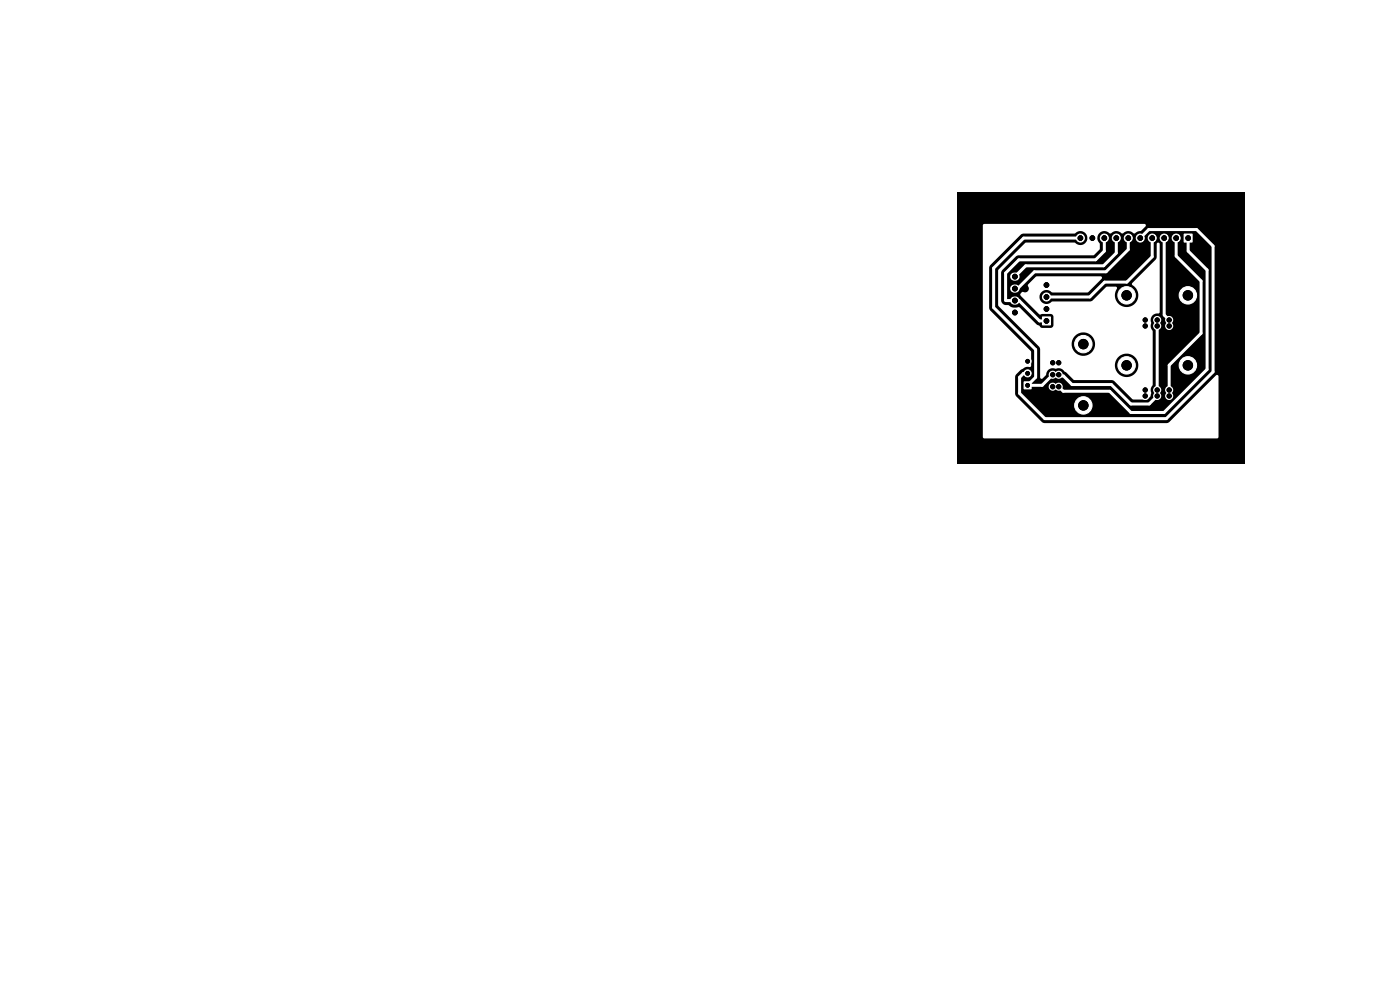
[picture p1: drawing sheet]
<svg xmlns="http://www.w3.org/2000/svg" width="297mm" height="210mm" viewBox="0 0 297 210" stroke-linecap="round" stroke-linejoin="round" font-family="sans-serif">
<path d="M203 40.8h61v57.7h-61z" fill="#000"/>
<g fill="#fff" stroke="#fff" stroke-width=".21">
<path d="M221.2 67.2h1.7v1.7h-1.7z"/>
<path d="M214.3 65.4h2v1.8h-2z"/>
<path d="M217.3 81h1.5v1.5h-1.5z"/>
<path d="M251.2 49.7h1.7v1.7h-1.7z"/>
<circle cx="252" cy="77.5" r="1.85"/>
<circle cx="239" cy="77.5" r="1.85"/>
<circle cx="243" cy="82.7" r=".75"/>
<circle cx="243" cy="84" r=".75"/>
<circle cx="245.5" cy="82.7" r=".75"/>
<circle cx="245.5" cy="84" r=".75"/>
<circle cx="248" cy="82.7" r=".75"/>
<circle cx="248" cy="84" r=".75"/>
<circle cx="222" cy="65.5" r=".85"/>
<circle cx="222" cy="63" r=".85"/>
<circle cx="222" cy="60.5" r=".85"/>
<circle cx="252" cy="62.7" r="1.85"/>
<circle cx="239" cy="62.7" r="1.85"/>
<circle cx="243" cy="67.9" r=".75"/>
<circle cx="243" cy="69.1" r=".75"/>
<circle cx="245.5" cy="67.9" r=".75"/>
<circle cx="245.5" cy="69.1" r=".75"/>
<circle cx="248" cy="67.9" r=".75"/>
<circle cx="248" cy="69.1" r=".75"/>
<circle cx="229.8" cy="86" r="1.85"/>
<circle cx="229.8" cy="73" r="1.85"/>
<circle cx="224.6" cy="76.9" r=".75"/>
<circle cx="223.3" cy="76.9" r=".75"/>
<circle cx="224.6" cy="79.5" r=".75"/>
<circle cx="223.3" cy="79.5" r=".75"/>
<circle cx="224.6" cy="82" r=".75"/>
<circle cx="223.3" cy="82" r=".75"/>
<circle cx="218" cy="79.2" r=".75"/>
<circle cx="218" cy="76.6" r=".75"/>
<circle cx="249.5" cy="50.5" r=".85"/>
<circle cx="247" cy="50.5" r=".85"/>
<circle cx="244.4" cy="50.5" r=".85"/>
<circle cx="241.9" cy="50.5" r=".85"/>
<circle cx="239.4" cy="50.5" r=".85"/>
<circle cx="236.8" cy="50.5" r=".85"/>
<circle cx="234.3" cy="50.5" r=".85"/>
<circle cx="231.7" cy="50.5" r=".85"/>
<circle cx="229.2" cy="50.5" r=".85"/>
</g>
<path d="M215.2 58.7h.3M215.2 63.8h.3M215.2 61.2h.3" fill="none" stroke="#fff" stroke-width="1.7"/>
<g fill="none" stroke="#fff" stroke-width=".63">
<path d="M229.2 50.5h-12l-6.4 6.4v8.3l8.9 9v5.8l-1.7 1.7h3.1l2.2-2.2h-.3M234.3 50.5v2.8l-1.9 1.8h-16.3l-2.8 2.8v5.8l2.9 .1 4.3 4.3h1.5M236.8 50.5v3.2l-2.7 2.7h-16.5l-2.3 2.3M239.4 50.5v2.4l-4.8 4.8h-15.2l-3.5 3.5h-.6M241.9 50.5l1.8-1.8h10.2l3.4 3.5v26.7l-9.9 9.9h-25.7l-5.4-5.4v-3.4l.8-.8h.9M241.9 50.5h.1M244.4 50.5v4l-5.4 5.3h-4.7l-3.1 3.2h-9.2M247 50.5v16.3l1 1.1M249.5 50.5v3.8l5.3 5.3v11.1l-6.8 6.8v5.2M252.1 50.5v2.8l4 4v21.1l-9.2 9.1h-7l-4.5-4.5h-9.8l-1-1M215.3 66.3h.5M223 79.5h.1"/>
<path d="M223.3 77h.1M245.5 69.1v14.9l-1.7 1.7h-3.9l-4.1-4.1h-8.4l-1.8-1.8h-.7l-.3-.3"/>
</g>
<path d="M208.6 47.6l34.2-.1 .2 .1v.4l-.9 .9-1 .3a.55 .55 0 0 1-.5 .3 .55 .55 0 0 1-.5-.3 1.87 1.87 0 0 0-2 .3 1.8 1.8 0 0 0-2.6 0 1.57 1.57 0 0 0-2.3 0 1.57 1.57 0 0 0 .1 2.3v1.1l-1.4 1.3-16.2 .1-3.3 3.3v6.3a1.08 1.08 0 0 0 .9 .8h.7l1 .6 1.2-.1 3.7 3.6 .5 .2 .5 .5 2 .1 .3-.2 .3-.4v-1.8l-.1-.4-.5-.2h-2.5l-3.9-3.9v-.3l.4-.5a.89 .89 0 0 0 1.2-.2 .89 .89 0 0 0-.1-1.2l2-1.9h13.5l.3 .2-.1 .3-2.9 2.9h-7.5a1.52 1.52 0 0 0-2.3-.2 1.52 1.52 0 0 0 0 2.2 1.52 1.52 0 0 0 2.2 0l8.3-.1 3.3-3.1h1.9l.3 .3a2.54 2.54 0 0 0 .6 3.6 2.54 2.54 0 0 0 3.6-.8 2.54 2.54 0 0 0-1.1-3.6l.1-.3 5.1-5.1 .1-3.1a.32 .32 0 0 1 .2-.3 .32 .32 0 0 1 .4 .1v14.6l-.1 .3a1.54 1.54 0 0 0-1.7 2.1 1.56 1.56 0 0 0 .3 1.6v2.7h-12.2v-.3a2.49 2.49 0 0 0-4-1.6 2.49 2.49 0 0 0 .5 4.3 2.49 2.49 0 0 0 3.5-2.4h12.2v4.5h-3v-.3a2.49 2.49 0 0 0-4-1.6 2.49 2.49 0 0 0 .5 4.3 2.49 2.49 0 0 0 3.5-2.4h3v4.2a2.01 2.01 0 0 0-.3 1.9l-.1 .5-.7 .7h-3l-4.3-4-8.2-.1-2.1-1.8a1.61 1.61 0 0 0-1.9-.6 1.53 1.53 0 0 0-2.1 1.4l-.7 .7-.2 .1-.2-.2v-6.1l-.3-.6-8.6-8.7-.1-7.4 5.9-5.9h10.3a1.52 1.52 0 0 0 2.2 .2 1.52 1.52 0 0 0 .1-2.2 1.52 1.52 0 0 0-2.2 0l-11.1 .1-6.8 6.7-.2 .3v9.1l8.8 8.8 .1 3.1a.4 .4 0 0 1-.7 .2l-.6 .1-.8 .5-1.2 1.2-.1 4.1 5.7 5.8 .5 .3 26.1-.1 10.3-10.1h.3l.2 .2v13l-.3 .2h-49.4l-.2-.1-.1-45.1z" fill="#fff"/>
<g fill="#000" stroke="#000" stroke-width=".21">
<circle cx="215.3" cy="58.7" r=".51"/>
<circle cx="229.2" cy="50.5" r=".5"/>
<circle cx="231.7" cy="50.5" r=".5"/>
<circle cx="234.3" cy="50.5" r=".5"/>
<circle cx="236.8" cy="50.5" r=".5"/>
<circle cx="239.4" cy="50.5" r=".5"/>
<circle cx="241.9" cy="50.5" r=".5"/>
<circle cx="244.4" cy="50.5" r=".5"/>
<circle cx="247" cy="50.5" r=".5"/>
<circle cx="249.5" cy="50.5" r=".5"/>
<circle cx="252.1" cy="50.5" r=".5"/>
<circle cx="215.3" cy="66.3" r=".51"/>
<circle cx="215.3" cy="63.8" r=".51"/>
<circle cx="215.3" cy="61.2" r=".51"/>
<circle cx="217.5" cy="61.2" r=".55"/>
<circle cx="218" cy="76.6" r=".4"/>
<circle cx="218" cy="79.2" r=".4"/>
<circle cx="222" cy="63" r=".5"/>
<circle cx="222" cy="60.5" r=".5"/>
<circle cx="222" cy="68.1" r=".5"/>
<circle cx="222" cy="65.5" r=".5"/>
<circle cx="223.3" cy="79.5" r=".45"/>
<circle cx="223.3" cy="77" r=".45"/>
<circle cx="224.6" cy="79.5" r=".45"/>
<circle cx="224.6" cy="77" r=".45"/>
<circle cx="229.8" cy="73" r="1"/>
<circle cx="239" cy="77.5" r="1"/>
<circle cx="239" cy="62.6" r="1"/>
<circle cx="243" cy="69.1" r=".45"/>
<circle cx="243" cy="67.9" r=".45"/>
<circle cx="245.5" cy="67.9" r=".45"/>
<circle cx="245.5" cy="69.1" r=".45"/>
<circle cx="248" cy="67.9" r=".45"/>
<circle cx="248" cy="69.1" r=".45"/>
<circle cx="252" cy="77.5" r="1"/>
<circle cx="252" cy="62.6" r="1"/>
<circle cx="218" cy="81.7" r=".4"/>
<circle cx="223.3" cy="82" r=".45"/>
<circle cx="224.6" cy="82" r=".45"/>
<circle cx="229.8" cy="86" r="1"/>
<circle cx="243" cy="82.7" r=".45"/>
<circle cx="243" cy="84" r=".45"/>
<circle cx="245.5" cy="84" r=".45"/>
<circle cx="245.5" cy="82.7" r=".45"/>
<circle cx="248" cy="84" r=".45"/>
<circle cx="248" cy="82.7" r=".45"/>
</g>
</svg>
